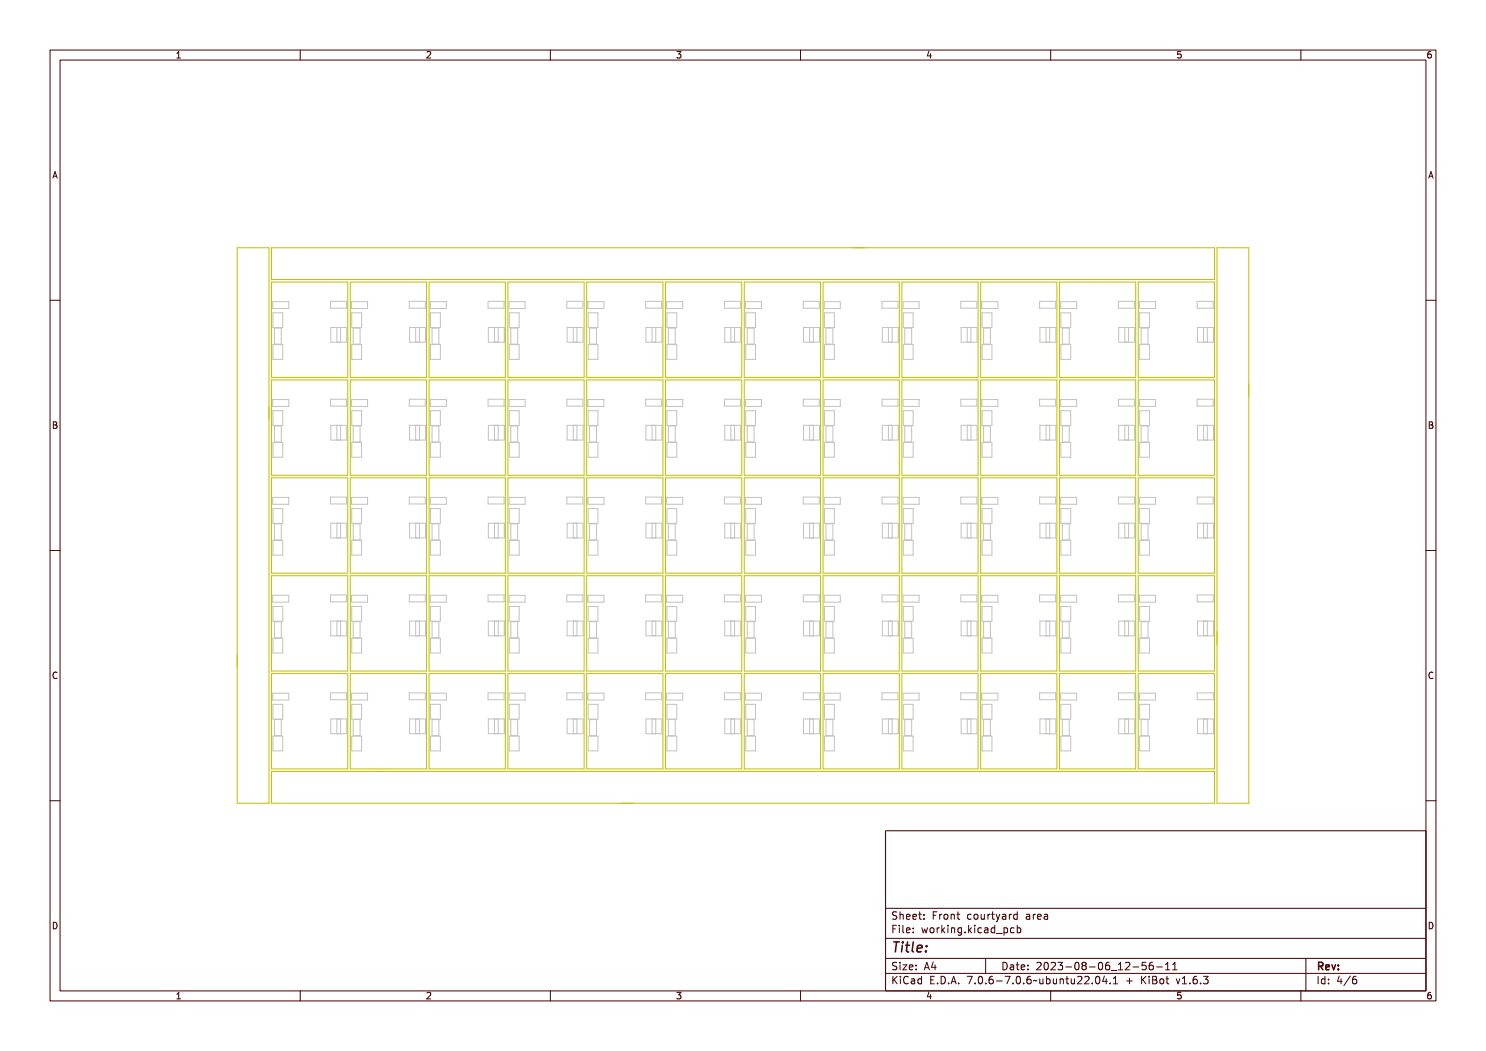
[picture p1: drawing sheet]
<svg xmlns="http://www.w3.org/2000/svg" width="297mm" height="210mm" viewBox="0 0 297 210" stroke-linecap="round" stroke-linejoin="round" font-family="sans-serif">
<defs><g id="words">
<text font-size="2.7" fill="#480000" x="178" y="190.3">Title:</text>
<g font-size="2" fill="#480000">
<text x="178" y="183.7">Sheet: Front courtyard area</text>
<text x="178" y="186.5">File: working.kicad_pcb</text>
<text x="178" y="193.9">Size: A4</text>
<text x="178" y="196.6">KiCad E.D.A. 7.0.6-7.0.6~ubuntu22.04.1 + KiBot v1.6.3</text>
<text x="200" y="193.9">Date: 2023-08-06_12-56-11</text>
<text x="263" y="196.6">Id: 4/6</text>
<text x="263" y="193.9">Rev:</text>
</g>
<g font-size="1.7" fill="#480000">
<text x="35" y="11.7">1</text>
<text x="85" y="11.7">2</text>
<text x="135" y="11.7">3</text>
<text x="185" y="11.7">4</text>
<text x="235" y="11.7">5</text>
<text x="285" y="11.7">6</text>
<text x="10.5" y="35.7">A</text>
<text x="285.5" y="35.7">A</text>
<text x="10.5" y="85.6">B</text>
<text x="285.5" y="85.6">B</text>
<text x="10.5" y="135.7">C</text>
<text x="285.5" y="135.7">C</text>
<text x="10.5" y="185.6">D</text>
<text x="285.5" y="185.6">D</text>
<text x="35" y="199.7">1</text>
<text x="85" y="199.7">2</text>
<text x="135" y="199.7">3</text>
<text x="185" y="199.7">4</text>
<text x="235" y="199.7">5</text>
<text x="285" y="199.7">6</text>
</g>
</g></defs>
<g fill="none" stroke="#c2c2c2" stroke-width=".2">
<path d="M54.5 60.3h3.2v1.3h-3.2zM54.5 79.8h3.2v1.4h-3.2zM54.6 62.5h1.9v3h-1.9zM54.6 68.9h1.9v2.9h-1.9zM54.9 65.6h1.3v3.2h-1.3zM66.1 60.2h3.2v1.4h-3.2zM66.1 79.8h3.2v1.3h-3.2zM66.1 65.4h3.2v3h-3.2zM67.3 65.4v3M68.1 65.4v3M70.3 60.3h3.2v1.3h-3.2zM70.3 79.8h3.2v1.4h-3.2z"/>
<path d="M70.3 62.5h2v3h-2zM70.3 68.9h2v2.9h-2zM70.6 65.6h1.4v3.2h-1.4zM81.8 60.2h3.2v1.4h-3.2zM81.8 79.8h3.2v1.3h-3.2zM81.9 65.4h3.1v3h-3.1zM83.1 65.4v3M83.8 65.4v3M86 60.3h3.2v1.3h-3.2zM86 79.8h3.2v1.4h-3.2zM86.1 62.5h1.9v3h-1.9zM86.1 68.9h1.9v2.9h-1.9z"/>
<path d="M86.3 65.6h1.4v3.2h-1.4zM97.5 60.2h3.2v1.4h-3.2zM97.5 79.8h3.2v1.3h-3.2zM97.6 65.4h3.2v3h-3.2zM98.8 65.4v3M99.6 65.4v3M101.8 60.3h3.2v1.3h-3.2zM101.8 79.8h3.2v1.4h-3.2zM101.8 62.5h2v3h-2zM101.8 68.9h2v2.9h-2zM102.1 65.6h1.4v3.2h-1.4zM113.3 60.2h3.2v1.4h-3.2z"/>
<path d="M113.3 79.8h3.2v1.3h-3.2zM113.4 65.4h3.1v3h-3.1zM114.6 65.4v3M115.3 65.4v3M117.5 60.3h3.2v1.3h-3.2zM117.5 79.8h3.2v1.4h-3.2zM117.5 62.5h2v3h-2zM117.5 68.9h2v2.9h-2zM117.8 65.6h1.4v3.2h-1.4zM129 60.2h3.2v1.4h-3.2zM129 79.8h3.2v1.3h-3.2zM129.1 65.4h3.2v3h-3.2z"/>
<path d="M130.3 65.4v3M131.1 65.4v3M133.3 60.3h3.2v1.3h-3.2zM133.3 79.8h3.2v1.4h-3.2zM133.3 62.5h2v3h-2zM133.3 68.9h2v2.9h-2zM133.6 65.6h1.4v3.2h-1.4zM144.8 60.2h3.2v1.4h-3.2zM144.8 79.8h3.2v1.3h-3.2zM144.9 65.4h3.1v3h-3.1zM146.1 65.4v3M146.8 65.4v3"/>
<path d="M149 60.3h3.2v1.3h-3.2zM149 79.8h3.2v1.4h-3.2zM149 62.5h2v3h-2zM149 68.9h2v2.9h-2zM149.3 65.6h1.4v3.2h-1.4zM160.5 60.2h3.2v1.4h-3.2zM160.5 79.8h3.2v1.3h-3.2zM160.6 65.4h3.2v3h-3.2zM161.8 65.4v3M162.6 65.4v3M164.7 60.3h3.2v1.3h-3.2zM164.7 79.8h3.2v1.4h-3.2z"/>
<path d="M164.8 62.5h2v3h-2zM164.8 68.9h2v2.9h-2zM165.1 65.6h1.4v3.2h-1.4zM176.3 60.2h3.2v1.4h-3.2zM176.3 79.8h3.2v1.3h-3.2zM176.3 65.4h3.2v3h-3.2zM177.6 65.4v3M178.3 65.4v3M180.5 60.3h3.2v1.3h-3.2zM180.5 79.8h3.2v1.4h-3.2zM180.5 62.5h2v3h-2zM180.5 68.9h2v2.9h-2z"/>
<path d="M180.8 65.6h1.4v3.2h-1.4zM192 60.2h3.2v1.4h-3.2zM192 79.8h3.2v1.3h-3.2zM192.1 65.4h3.2v3h-3.2zM193.3 65.4v3M194.1 65.4v3M196.2 60.3h3.2v1.3h-3.2zM196.2 79.8h3.2v1.4h-3.2zM196.3 62.5h2v3h-2zM196.3 68.9h2v2.9h-2zM196.6 65.6h1.4v3.2h-1.4zM207.8 60.2h3.2v1.4h-3.2z"/>
<path d="M207.8 79.8h3.2v1.3h-3.2zM207.8 65.4h3.2v3h-3.2zM209.1 65.4v3M209.8 65.4v3M212 60.3h3.2v1.3h-3.2zM212 79.8h3.2v1.4h-3.2zM212 62.5h2v3h-2zM212 68.9h2v2.9h-2zM212.3 65.6h1.4v3.2h-1.4zM223.5 60.2h3.2v1.4h-3.2zM223.5 79.8h3.2v1.3h-3.2zM223.6 65.4h3.2v3h-3.2z"/>
<path d="M224.8 65.4v3M225.6 65.4v3M227.7 60.3h3.2v1.3h-3.2zM227.7 79.8h3.2v1.4h-3.2zM227.8 62.5h1.9v3h-1.9zM227.8 68.9h1.9v2.9h-1.9zM228.1 65.6h1.4v3.2h-1.4zM239.3 60.2h3.2v1.4h-3.2zM239.3 79.8h3.2v1.3h-3.2zM239.3 65.4h3.2v3h-3.2zM240.6 65.4v3M241.3 65.4v3"/>
<path d="M54.5 99.4h3.2v1.4h-3.2zM54.6 82.1h1.9v2.9h-1.9zM54.6 88.4h1.9v3h-1.9zM54.9 85.1h1.3v3.2h-1.3zM66.1 99.3h3.2v1.4h-3.2zM66.1 85h3.2v2.9h-3.2zM67.3 85v2.9M68.1 85v2.9M70.3 99.4h3.2v1.4h-3.2zM70.3 82.1h2v2.9h-2zM70.3 88.4h2v3h-2zM70.6 85.1h1.4v3.2h-1.4z"/>
<path d="M81.8 99.3h3.2v1.4h-3.2zM81.9 85h3.1v2.9h-3.1zM83.1 85v2.9M83.8 85v2.9M86 99.4h3.2v1.4h-3.2zM86.1 82.1h1.9v2.9h-1.9zM86.1 88.4h1.9v3h-1.9zM86.3 85.1h1.4v3.2h-1.4zM97.5 99.3h3.2v1.4h-3.2zM97.6 85h3.2v2.9h-3.2zM98.8 85v2.9M99.6 85v2.9"/>
<path d="M101.8 99.4h3.2v1.4h-3.2zM101.8 82.1h2v2.9h-2zM101.8 88.4h2v3h-2zM102.1 85.1h1.4v3.2h-1.4zM113.3 99.3h3.2v1.4h-3.2zM113.4 85h3.1v2.9h-3.1zM114.6 85v2.9M115.3 85v2.9M117.5 99.4h3.2v1.4h-3.2zM117.5 82.1h2v2.9h-2zM117.5 88.4h2v3h-2zM117.8 85.1h1.4v3.2h-1.4z"/>
<path d="M129 99.3h3.2v1.4h-3.2zM129.1 85h3.2v2.9h-3.2zM130.3 85v2.9M131.1 85v2.9M133.3 99.4h3.2v1.4h-3.2zM133.3 82.1h2v2.9h-2zM133.3 88.4h2v3h-2zM133.6 85.1h1.4v3.2h-1.4zM144.8 99.3h3.2v1.4h-3.2zM144.9 85h3.1v2.9h-3.1zM146.1 85v2.9M146.8 85v2.9"/>
<path d="M149 99.4h3.2v1.4h-3.2zM149 82.1h2v2.9h-2zM149 88.4h2v3h-2zM149.3 85.1h1.4v3.2h-1.4zM160.5 99.3h3.2v1.4h-3.2zM160.6 85h3.2v2.9h-3.2zM161.8 85v2.9M162.6 85v2.9M164.7 99.4h3.2v1.4h-3.2zM164.8 82.1h2v2.9h-2zM164.8 88.4h2v3h-2zM165.1 85.1h1.4v3.2h-1.4z"/>
<path d="M176.3 99.3h3.2v1.4h-3.2zM176.3 85h3.2v2.9h-3.2zM177.6 85v2.9M178.3 85v2.9M180.5 99.4h3.2v1.4h-3.2zM180.5 82.1h2v2.9h-2zM180.5 88.4h2v3h-2zM180.8 85.1h1.4v3.2h-1.4zM192 99.3h3.2v1.4h-3.2zM192.1 85h3.2v2.9h-3.2zM193.3 85v2.9M194.1 85v2.9"/>
<path d="M196.2 99.4h3.2v1.4h-3.2zM196.3 82.1h2v2.9h-2zM196.3 88.4h2v3h-2zM196.6 85.1h1.4v3.2h-1.4zM207.8 99.3h3.2v1.4h-3.2zM207.8 85h3.2v2.9h-3.2zM209.1 85v2.9M209.8 85v2.9M212 99.4h3.2v1.4h-3.2zM212 82.1h2v2.9h-2zM212 88.4h2v3h-2zM212.3 85.1h1.4v3.2h-1.4z"/>
<path d="M223.5 99.3h3.2v1.4h-3.2zM223.6 85h3.2v2.9h-3.2zM224.8 85v2.9M225.6 85v2.9M227.7 99.4h3.2v1.4h-3.2zM227.8 82.1h1.9v2.9h-1.9zM227.8 88.4h1.9v3h-1.9zM228.1 85.1h1.4v3.2h-1.4zM239.3 99.3h3.2v1.4h-3.2zM239.3 85h3.2v2.9h-3.2zM240.6 85v2.9M241.3 85v2.9"/>
<path d="M54.5 119h3.2v1.3h-3.2zM54.6 101.6h1.9v3h-1.9zM54.6 108h1.9v2.9h-1.9zM54.9 104.7h1.3v3.2h-1.3zM66.1 118.9h3.2v1.4h-3.2zM66.1 104.5h3.2v3h-3.2zM67.3 104.5v3M68.1 104.5v3M70.3 119h3.2v1.3h-3.2zM70.3 101.6h2v3h-2zM70.3 108h2v2.9h-2zM70.6 104.7h1.4v3.2h-1.4z"/>
<path d="M81.8 118.9h3.2v1.4h-3.2zM81.9 104.5h3.1v3h-3.1zM83.1 104.5v3M83.8 104.5v3M86 119h3.2v1.3h-3.2zM86.1 101.6h1.9v3h-1.9zM86.1 108h1.9v2.9h-1.9zM86.3 104.7h1.4v3.2h-1.4zM97.5 118.9h3.2v1.4h-3.2zM97.6 104.5h3.2v3h-3.2zM98.8 104.5v3M99.6 104.5v3"/>
<path d="M101.8 119h3.2v1.3h-3.2zM101.8 101.6h2v3h-2zM101.8 108h2v2.9h-2zM102.1 104.7h1.4v3.2h-1.4zM113.3 118.9h3.2v1.4h-3.2zM113.4 104.5h3.1v3h-3.1zM114.6 104.5v3M115.3 104.5v3M117.5 119h3.2v1.3h-3.2zM117.5 101.6h2v3h-2zM117.5 108h2v2.9h-2zM117.8 104.7h1.4v3.2h-1.4z"/>
<path d="M129 118.9h3.2v1.4h-3.2zM129.1 104.5h3.2v3h-3.2zM130.3 104.5v3M131.1 104.5v3M133.3 119h3.2v1.3h-3.2zM133.3 101.6h2v3h-2zM133.3 108h2v2.9h-2zM133.6 104.7h1.4v3.2h-1.4zM144.8 118.9h3.2v1.4h-3.2zM144.9 104.5h3.1v3h-3.1zM146.1 104.5v3M146.8 104.5v3"/>
<path d="M149 119h3.2v1.3h-3.2zM149 101.6h2v3h-2zM149 108h2v2.9h-2zM149.3 104.7h1.4v3.2h-1.4zM160.5 118.9h3.2v1.4h-3.2zM160.6 104.5h3.2v3h-3.2zM161.8 104.5v3M162.6 104.5v3M164.7 119h3.2v1.3h-3.2zM164.8 101.6h2v3h-2zM164.8 108h2v2.9h-2zM165.1 104.7h1.4v3.2h-1.4z"/>
<path d="M176.3 118.9h3.2v1.4h-3.2zM176.3 104.5h3.2v3h-3.2zM177.6 104.5v3M178.3 104.5v3M180.5 119h3.2v1.3h-3.2zM180.5 101.6h2v3h-2zM180.5 108h2v2.9h-2zM180.8 104.7h1.4v3.2h-1.4zM192 118.9h3.2v1.4h-3.2zM192.1 104.5h3.2v3h-3.2zM193.3 104.5v3M194.1 104.5v3"/>
<path d="M196.2 119h3.2v1.3h-3.2zM196.3 101.6h2v3h-2zM196.3 108h2v2.9h-2zM196.6 104.7h1.4v3.2h-1.4zM207.8 118.9h3.2v1.4h-3.2zM207.8 104.5h3.2v3h-3.2zM209.1 104.5v3M209.8 104.5v3M212 119h3.2v1.3h-3.2zM212 101.6h2v3h-2zM212 108h2v2.9h-2zM212.3 104.7h1.4v3.2h-1.4z"/>
<path d="M223.5 118.9h3.2v1.4h-3.2zM223.6 104.5h3.2v3h-3.2zM224.8 104.5v3M225.6 104.5v3M227.7 119h3.2v1.3h-3.2zM227.8 101.6h1.9v3h-1.9zM227.8 108h1.9v2.9h-1.9zM228.1 104.7h1.4v3.2h-1.4zM239.3 118.9h3.2v1.4h-3.2zM239.3 104.5h3.2v3h-3.2zM240.6 104.5v3M241.3 104.5v3"/>
<path d="M54.5 138.5h3.2v1.4h-3.2zM54.6 121.2h1.9v2.9h-1.9zM54.6 127.5h1.9v3h-1.9zM54.9 124.2h1.3v3.2h-1.3zM66.1 138.4h3.2v1.4h-3.2zM66.1 124.1h3.2v3h-3.2zM67.3 124.1v3M68.1 124.1v3M70.3 138.5h3.2v1.4h-3.2zM70.3 121.2h2v2.9h-2zM70.3 127.5h2v3h-2zM70.6 124.2h1.4v3.2h-1.4z"/>
<path d="M81.8 138.4h3.2v1.4h-3.2zM81.9 124.1h3.1v3h-3.1zM83.1 124.1v3M83.8 124.1v3M86 138.5h3.2v1.4h-3.2zM86.1 121.2h1.9v2.9h-1.9zM86.1 127.5h1.9v3h-1.9zM86.3 124.2h1.4v3.2h-1.4zM97.5 138.4h3.2v1.4h-3.2zM97.6 124.1h3.2v3h-3.2zM98.8 124.1v3M99.6 124.1v3"/>
<path d="M101.8 138.5h3.2v1.4h-3.2zM101.8 121.2h2v2.9h-2zM101.8 127.5h2v3h-2zM102.1 124.2h1.4v3.2h-1.4zM113.3 138.4h3.2v1.4h-3.2zM113.4 124.1h3.1v3h-3.1zM114.6 124.1v3M115.3 124.1v3M117.5 138.5h3.2v1.4h-3.2zM117.5 121.2h2v2.9h-2zM117.5 127.5h2v3h-2zM117.8 124.2h1.4v3.2h-1.4z"/>
<path d="M129 138.4h3.2v1.4h-3.2zM129.1 124.1h3.2v3h-3.2zM130.3 124.1v3M131.1 124.1v3M133.3 138.5h3.2v1.4h-3.2zM133.3 121.2h2v2.9h-2zM133.3 127.5h2v3h-2zM133.6 124.2h1.4v3.2h-1.4zM144.8 138.4h3.2v1.4h-3.2zM144.9 124.1h3.1v3h-3.1zM146.1 124.1v3M146.8 124.1v3"/>
<path d="M149 138.5h3.2v1.4h-3.2zM149 121.2h2v2.9h-2zM149 127.5h2v3h-2zM149.3 124.2h1.4v3.2h-1.4zM160.5 138.4h3.2v1.4h-3.2zM160.6 124.1h3.2v3h-3.2zM161.8 124.1v3M162.6 124.1v3M164.7 138.5h3.2v1.4h-3.2zM164.8 121.2h2v2.9h-2zM164.8 127.5h2v3h-2zM165.1 124.2h1.4v3.2h-1.4z"/>
<path d="M176.3 138.4h3.2v1.4h-3.2zM176.3 124.1h3.2v3h-3.2zM177.6 124.1v3M178.3 124.1v3M180.5 138.5h3.2v1.4h-3.2zM180.5 121.2h2v2.9h-2zM180.5 127.5h2v3h-2zM180.8 124.2h1.4v3.2h-1.4zM192 138.4h3.2v1.4h-3.2zM192.1 124.1h3.2v3h-3.2zM193.3 124.1v3M194.1 124.1v3"/>
<path d="M196.2 138.5h3.2v1.4h-3.2zM196.3 121.2h2v2.9h-2zM196.3 127.5h2v3h-2zM196.6 124.2h1.4v3.2h-1.4zM207.8 138.4h3.2v1.4h-3.2zM207.8 124.1h3.2v3h-3.2zM209.1 124.1v3M209.8 124.1v3M212 138.5h3.2v1.4h-3.2zM212 121.2h2v2.9h-2zM212 127.5h2v3h-2zM212.3 124.2h1.4v3.2h-1.4z"/>
<path d="M223.5 138.4h3.2v1.4h-3.2zM223.6 124.1h3.2v3h-3.2zM224.8 124.1v3M225.6 124.1v3M227.7 138.5h3.2v1.4h-3.2zM227.8 121.2h1.9v2.9h-1.9zM227.8 127.5h1.9v3h-1.9zM228.1 124.2h1.4v3.2h-1.4zM239.3 138.4h3.2v1.4h-3.2zM239.3 124.1h3.2v3h-3.2zM240.6 124.1v3M241.3 124.1v3"/>
<path d="M54.6 147.1h1.9v2.9h-1.9zM54.6 140.7h1.9v3h-1.9zM54.9 143.8h1.3v3.2h-1.3zM66.1 143.7h3.2v2.9h-3.2zM67.3 143.7v2.9M68.1 143.7v2.9M70.3 147.1h2v2.9h-2zM70.3 140.7h2v3h-2zM70.6 143.8h1.4v3.2h-1.4zM81.9 143.7h3.1v2.9h-3.1zM83.1 143.7v2.9M83.8 143.7v2.9"/>
<path d="M86.1 147.1h1.9v2.9h-1.9zM86.1 140.7h1.9v3h-1.9zM86.3 143.8h1.4v3.2h-1.4zM97.6 143.7h3.2v2.9h-3.2zM98.8 143.7v2.9M99.6 143.7v2.9M101.8 147.1h2v2.9h-2zM101.8 140.7h2v3h-2zM102.1 143.8h1.4v3.2h-1.4zM113.4 143.7h3.1v2.9h-3.1zM114.6 143.7v2.9M115.3 143.7v2.9"/>
<path d="M117.5 147.1h2v2.9h-2zM117.5 140.7h2v3h-2zM117.8 143.8h1.4v3.2h-1.4zM129.1 143.7h3.2v2.9h-3.2zM130.3 143.7v2.9M131.1 143.7v2.9M133.3 140.7h2v3h-2zM133.3 147.1h2v2.9h-2zM133.6 143.8h1.4v3.2h-1.4zM144.9 143.7h3.1v2.9h-3.1zM146.1 143.7v2.9M146.8 143.7v2.9"/>
<path d="M149 147.1h2v2.9h-2zM149 140.7h2v3h-2zM149.3 143.8h1.4v3.2h-1.4zM160.6 143.7h3.2v2.9h-3.2zM161.8 143.7v2.9M162.6 143.7v2.9M164.8 140.7h2v3h-2zM164.8 147.1h2v2.9h-2zM165.1 143.8h1.4v3.2h-1.4zM176.3 143.7h3.2v2.9h-3.2zM177.6 143.7v2.9M178.3 143.7v2.9"/>
<path d="M180.5 147.1h2v2.9h-2zM180.5 140.7h2v3h-2zM180.8 143.8h1.4v3.2h-1.4zM192.1 143.7h3.2v2.9h-3.2zM193.3 143.7v2.9M194.1 143.7v2.9M196.3 140.7h2v3h-2zM196.3 147.1h2v2.9h-2zM196.6 143.8h1.4v3.2h-1.4zM207.8 143.7h3.2v2.9h-3.2zM209.1 143.7v2.9M209.8 143.7v2.9"/>
<path d="M212 147.1h2v2.9h-2zM212 140.7h2v3h-2zM212.3 143.8h1.4v3.2h-1.4zM223.6 143.7h3.2v2.9h-3.2zM224.8 143.7v2.9M225.6 143.7v2.9M227.8 140.7h1.9v3h-1.9zM227.8 147.1h1.9v2.9h-1.9zM228.1 143.8h1.4v3.2h-1.4zM239.3 143.7h3.2v2.9h-3.2zM240.6 143.7v2.9M241.3 143.7v2.9"/>
</g>
<g fill="none" stroke="#c2c200" stroke-width=".2">
<path d="M47.4 49.5h6.4v111h-6.4zM54.3 49.5h188.4v6.4h-188.4zM54.3 56.4h15.2v19h-15.2zM70 56.4h15.3v19h-15.3zM85.8 56.4h15.2v19h-15.2zM101.5 56.4h15.3v19h-15.3zM117.3 56.4h15.2v19h-15.2zM133 56.4h15.2v19h-15.2zM148.8 56.4h15.2v19h-15.2zM164.5 56.4h15.2v19h-15.2zM180.3 56.4h15.2v19h-15.2zM196 56.4h15.2v19h-15.2z"/>
<path d="M211.7 56.4h15.3v19h-15.3zM227.5 56.4h15.2v19h-15.2zM243.2 49.5h6.4v111h-6.4zM54.3 75.9h15.2v19.1h-15.2zM70 75.9h15.3v19.1h-15.3zM85.8 75.9h15.2v19.1h-15.2zM101.5 75.9h15.3v19.1h-15.3zM117.3 75.9h15.2v19.1h-15.2zM133 75.9h15.2v19.1h-15.2zM148.8 75.9h15.2v19.1h-15.2zM164.5 75.9h15.2v19.1h-15.2zM180.3 75.9h15.2v19.1h-15.2z"/>
<path d="M196 75.9h15.2v19.1h-15.2zM211.7 75.9h15.3v19.1h-15.3zM227.5 75.9h15.2v19.1h-15.2zM54.3 95.5h15.2v19h-15.2zM70 95.5h15.3v19h-15.3zM85.8 95.5h15.2v19h-15.2zM101.5 95.5h15.3v19h-15.3zM117.3 95.5h15.2v19h-15.2zM133 95.5h15.2v19h-15.2zM148.8 95.5h15.2v19h-15.2zM164.5 95.5h15.2v19h-15.2zM180.3 95.5h15.2v19h-15.2z"/>
<path d="M196 95.5h15.2v19h-15.2zM211.7 95.5h15.3v19h-15.3zM227.5 95.5h15.2v19h-15.2zM54.3 115h15.2v19.1h-15.2zM70 115h15.3v19.1h-15.3zM85.8 115h15.2v19.1h-15.2zM101.5 115h15.3v19.1h-15.3zM117.3 115h15.2v19.1h-15.2zM133 115h15.2v19.1h-15.2zM148.8 115h15.2v19.1h-15.2zM164.5 115h15.2v19.1h-15.2zM180.3 115h15.2v19.1h-15.2z"/>
<path d="M196 115h15.2v19.1h-15.2zM211.7 115h15.3v19.1h-15.3zM227.5 115h15.2v19.1h-15.2zM54.3 134.6h15.2v19h-15.2zM70 134.6h15.3v19h-15.3zM85.8 134.6h15.2v19h-15.2zM101.5 134.6h15.3v19h-15.3zM117.3 134.6h15.2v19h-15.2zM133 134.6h15.2v19h-15.2zM148.8 134.6h15.2v19h-15.2zM164.5 134.6h15.2v19h-15.2zM180.3 134.6h15.2v19h-15.2z"/>
<path d="M196 134.6h15.2v19h-15.2zM211.7 134.6h15.3v19h-15.3zM227.5 134.6h15.2v19h-15.2zM54.3 154.2h188.4v6.3h-188.4z"/>
</g>
<g fill="none" stroke="#480000" stroke-width=".2">
<path d="M10 10h277v190h-277zM12 12h273v186h-273zM60 10v2M110 10v2M160 10v2M210 10v2M260 10v2M10 60h2M285 60h2M10 110h2M285 110h2M10 160h2"/>
<path d="M285 160h2M177 166h108v32h-108zM60 198v2M110 198v2M160 198v2M177 181.5h108M177 187.5h108M177 191.5h108M177 194.5h108M178.1 195.2h.2v.6l.6-.6h.3l-.6 .6 .6 .8h-.2l-.5-.7-.2 .2v.5h-.2zM178.2 185h.9v.2h-.7v.4h.6v.2h-.6v.7h-.2zM178.3 182.4l.5-.1h.2v.2a.31 .31 0 0 0-.5-.1 .31 .31 0 0 0 0 .5 .5 .5 0 0 1 .6 .6 .5 .5 0 0 1-.8 .2l-.1-.2a.34 .34 0 0 0 .4 .1 .34 .34 0 0 0 .1-.5 .47 .47 0 0 1-.5-.2 .47 .47 0 0 1 .1-.5z"/>
<path d="M178.3 192.5l.5-.1h.2v.2a.31 .31 0 0 0-.5-.1 .31 .31 0 0 0 0 .5 .5 .5 0 0 1 .6 .6 .5 .5 0 0 1-.8 .2l-.1-.2a.34 .34 0 0 0 .4 .1 .34 .34 0 0 0 .1-.5 .47 .47 0 0 1-.5-.2 .47 .47 0 0 1 .1-.5zM179.4 182.2h.2v.6a.35 .35 0 0 1 .4-.1 .35 .35 0 0 1 .2 .4v.6h-.2v-.8h-.4v.8h-.2zM179.5 185.4h.4v.9h.4v.2h-.9v-.2h.3v-.8h-.2zM179.5 192.8h.4v.9h.4v.1h-.9v-.1h.3v-.8h-.2zM179.5 195.6h.4v.9h.4v.1h-.9v-.1h.3v-.8h-.2zM179.7 184.9h.2v.3h-.2zM179.7 192.3h.2v.3h-.2zM179.7 195.1h.2v.3h-.2zM180.6 184.9h.4v1.3l.4 .1v.2l-.5-.2v-1.2h-.3zM180.6 192.8h.8l-.6 .9h.6v.1h-.8l.6-.9h-.6zM180.7 182.8l.1-.1a.49 .49 0 0 1 .5 0 .49 .49 0 0 1 .2 .5h-.8a.42 .42 0 0 0 .3 .4 .42 .42 0 0 0 .4-.1 .47 .47 0 0 1-.4 .3 .47 .47 0 0 1-.4-.3zM180.7 195.4a.4 .4 0 0 1 .4-.3 .4 .4 0 0 1 .4 .3 .56 .56 0 0 0-.8 .4 .56 .56 0 0 0 .5 .7l.3-.1a.43 .43 0 0 1-.5 .3 .43 .43 0 0 1-.4-.4v-.6z"/>
<path d="M180.8 182.9l.4-.1 .1 .3h-.6zM181.8 195.6l.3-.1a.43 .43 0 0 1 .5 .5v.6h-.1v-.1a.38 .38 0 0 1-.5 .2 .38 .38 0 0 1-.2-.5 .38 .38 0 0 1 .4-.2h.3a.35 .35 0 0 0-.3-.4 .35 .35 0 0 0-.4 .2zM181.9 182.8l.1-.1a.49 .49 0 0 1 .5 0 .49 .49 0 0 1 .2 .5h-.8a.42 .42 0 0 0 .3 .4 .42 .42 0 0 0 .5-.1 .47 .47 0 0 1-.5 .3 .47 .47 0 0 1-.4-.3zM181.9 185.5l.1-.1a.49 .49 0 0 1 .5 0 .49 .49 0 0 1 .2 .5h-.8a.42 .42 0 0 0 .3 .4 .42 .42 0 0 0 .5-.1 .47 .47 0 0 1-.5 .3 .47 .47 0 0 1-.4-.3zM181.9 192.9l.1-.1a.49 .49 0 0 1 .5 0 .49 .49 0 0 1 .2 .5h-.8a.42 .42 0 0 0 .3 .4 .42 .42 0 0 0 .5-.1 .47 .47 0 0 1-.5 .3 .47 .47 0 0 1-.4-.3zM182 196.2l.5-.1a.31 .31 0 0 1-.2 .4 .31 .31 0 0 1-.4-.1zM182 182.9l.4-.1 .1 .3h-.6zM182 185.6l.4-.1 .1 .3h-.6zM182 193l.4-.1 .1 .3h-.6zM183 195.7l.4-.2 .2 .2v-.6h.2v1.5h-.2v-.1a.42 .42 0 0 1-.5 .1 .42 .42 0 0 1-.2-.5zM183.2 195.8l.1-.1a.4 .4 0 0 1 .3 .4 .4 .4 0 0 1-.3 .4l-.2-.2zM183.2 182.3h.2v.4h.4v.1h-.4v.7l.4 .1v.1h-.4l-.1-.1-.1-.8h-.3v-.1h.3z"/>
<path d="M183.3 185.4h.2v.3h-.2zM183.3 186.2h.2v.3h-.2zM183.3 192.8h.2v.3h-.2zM183.3 193.6h.2v.2h-.2zM184.5 182.7h.2v.3h-.2zM184.5 183.5h.2v.2h-.2zM185.2 185.4h.2l.2 .8 .1-.5h.2l.2 .5 .1-.8h.2l-.2 1.1h-.2l-.2-.7-.2 .7h-.1zM185.4 195.2h.9v.2h-.7v.4h.6v.2h-.6v.5h.7v.1h-.9zM185.7 192.4h.2l.5 1.4h-.2l-.1-.3h-.5l-.1 .3h-.2zM185.8 192.6l.2 .7h-.4zM186.6 182.3h.9v.2h-.7v.4h.6v.2h-.6v.6h-.2zM186.8 185.6l.1-.1a.39 .39 0 0 1 .4 .4 .39 .39 0 0 1-.4 .4l-.1-.2z"/>
<path d="M186.9 196.4h.2v.2h-.2zM187.1 192.4h.2v.9h.2v.2h-.2v.3h-.2v-.3h-.6zM187.1 192.6v.7h-.4zM187.8 195.2a.76 .76 0 0 1 .9 .7 .76 .76 0 0 1-.9 .7zM188 195.4a.57 .57 0 0 1 .5 .5 .57 .57 0 0 1-.5 .6zM188 182.7h.2v.2v-.1a.29 .29 0 0 1 .3-.2 .29 .29 0 0 1 .3 .3 .37 .37 0 0 0-.5-.1 .37 .37 0 0 0-.1 .4v.5h-.2zM188 185.4h.2v.2v-.1a.29 .29 0 0 1 .3-.2 .29 .29 0 0 1 .3 .3 .37 .37 0 0 0-.5-.1 .37 .37 0 0 0-.1 .4v.6h-.2zM189.1 184.9h.1v.9l.5-.4h.2l-.4 .4 .5 .7h-.2l-.4-.6-.2 .1v.5h-.1zM189.2 182.9l.1-.1a.39 .39 0 0 1 .4 .4 .39 .39 0 0 1-.4 .4l-.1-.2zM189.3 196.4h.3v.2h-.3zM190.2 182.7h.2v.1a.35 .35 0 0 1 .4-.1 .35 .35 0 0 1 .3 .4v.6h-.2l-.1-.8h-.3l-.1 .8h-.2zM190.3 185.4h.4v.9h.4v.2h-.9v-.2h.4v-.8h-.3z"/>
<path d="M190.5 195.2h.3l.4 1.4h-.2l-.1-.3h-.5l-.1 .3h-.2zM190.6 184.9h.1v.3h-.1zM190.6 195.4l.2 .7h-.4zM191.4 185.4h.2v.1a.35 .35 0 0 1 .4-.1 .35 .35 0 0 1 .3 .4v.7h-.2l-.1-.9h-.3l-.1 .9h-.2zM191.7 182.3h.1v.4h.4v.1h-.4v.7l.4 .1v.1h-.4l-.1-.1v-.8h-.3v-.1h.3zM191.7 196.4h.3v.2h-.3zM192.7 185.5l.3-.2 .3 .2v-.1h.2v1a.53 .53 0 0 1-.8 .4v-.2a.36 .36 0 0 0 .4 .1 .36 .36 0 0 0 .2-.4l-.1 .1a.53 .53 0 0 1-.7-.3 .53 .53 0 0 1 .2-.6zM192.8 185.6l.1-.1a.39 .39 0 0 1 .4 .4 .39 .39 0 0 1-.4 .4l-.1-.2zM193.8 195.2h.9l-.5 1.4h-.2l.5-1.2h-.7zM194 182.8a.39 .39 0 0 1 .4-.2 .39 .39 0 0 1 .3 .3 .4 .4 0 0 0-.6 0 .4 .4 0 0 0 0 .6 .4 .4 0 0 0 .6 0 .45 .45 0 0 1-.6 .3 .45 .45 0 0 1-.3-.6zM194.1 186.2h.3v.3h-.3zM195.1 184.9h.2v.9l.4-.4h.3l-.5 .4 .5 .7h-.2l-.4-.6-.1 .1v.5h-.2z"/>
<path d="M195.2 182.9l.1-.1a.39 .39 0 0 1 .4 .4 .39 .39 0 0 1-.4 .4l-.1-.2zM195.3 196.4h.3v.2h-.3zM196.2 182.7h.2v.8l.2 .1 .3-.2v-.7h.2v1h-.2v-.1a.35 .35 0 0 1-.4 .2 .35 .35 0 0 1-.3-.5zM196.3 185.4h.5v.9h.3v.2h-.9v-.2h.4v-.8h-.3zM196.3 195.4a.57 .57 0 0 1 .7 0 .57 .57 0 0 1 .1 .8 .5 .5 0 0 1-.6 .5 .5 .5 0 0 1-.3-.8zM196.5 195.4a.61 .61 0 0 1 .4 1l-.1 .1a.61 .61 0 0 1-.4-1zM196.6 184.9h.2v.3h-.2zM197 191.5v3M197.6 185.5a.39 .39 0 0 1 .4-.2 .39 .39 0 0 1 .3 .3 .4 .4 0 0 0-.6 0 .4 .4 0 0 0 0 .6 .4 .4 0 0 0 .6 0 .45 .45 0 0 1-.6 .3 .45 .45 0 0 1-.3-.6zM197.6 182.7h.2v.2v-.1a.29 .29 0 0 1 .4-.2 .29 .29 0 0 1 .2 .3 .37 .37 0 0 0-.4-.1 .37 .37 0 0 0-.2 .4v.5h-.2zM197.7 196.4h.3v.2h-.3zM198.7 185.4l.2-.1a.43 .43 0 0 1 .6 .5v.7h-.2v-.2a.38 .38 0 0 1-.5 .2 .38 .38 0 0 1-.2-.5 .38 .38 0 0 1 .5-.2h.2a.35 .35 0 0 0-.3-.4 .35 .35 0 0 0-.3 .2z"/>
<path d="M198.7 195.4a.38 .38 0 0 1 .4-.3 .38 .38 0 0 1 .3 .3 .43 .43 0 0 0-.5 0 .43 .43 0 0 0-.1 .5 .46 .46 0 0 1 .7 .1 .46 .46 0 0 1-.2 .6 .46 .46 0 0 1-.7-.2zM198.8 186l.5-.1a.31 .31 0 0 1-.1 .4 .31 .31 0 0 1-.4-.1zM198.9 182.3h.2v.4h.4v.1h-.4v.7l.4 .1v.1h-.4l-.2-.1v-.8h-.3v-.1h.3zM199.8 182.7h.1l.4 .8 .3-.8h.2l-.3 .7a.68 .68 0 0 1-.7 .8l.4-.5zM199.9 185.5l.3-.2 .3 .2v-.6h.2v1.6h-.2v-.2a.42 .42 0 0 1-.5 .1 .42 .42 0 0 1-.2-.5zM200 196h.5v.2h-.5zM200 185.6l.1-.1a.39 .39 0 0 1 .4 .4 .39 .39 0 0 1-.4 .4l-.1-.2zM200.1 192.4a.76 .76 0 0 1 1 .7 .76 .76 0 0 1-1 .7zM200.3 192.6a.57 .57 0 0 1 .6 .5 .57 .57 0 0 1-.6 .6zM200.9 186.8l1.2 .1zM201 195.2h.9l-.5 1.4h-.2l.5-1.2h-.7zM201.1 182.7l.2-.1a.43 .43 0 0 1 .6 .5v.6h-.2v-.1a.38 .38 0 0 1-.5 .2 .38 .38 0 0 1-.2-.5 .38 .38 0 0 1 .5-.2h.2a.35 .35 0 0 0-.2-.4 .35 .35 0 0 0-.4 .2z"/>
<path d="M201.2 183.3l.5-.1a.31 .31 0 0 1-.1 .4 .31 .31 0 0 1-.4-.1zM201.4 192.8l.3-.1a.43 .43 0 0 1 .5 .5v.6h-.1v-.1a.38 .38 0 0 1-.5 .2 .38 .38 0 0 1-.2-.5 .38 .38 0 0 1 .4-.2h.3a.35 .35 0 0 0-.3-.4 .35 .35 0 0 0-.4 .2zM201.6 193.4l.5-.1a.31 .31 0 0 1-.2 .4 .31 .31 0 0 1-.4-.1zM202.2 185.4h.2v.1a.53 .53 0 0 1 .8 .3 .53 .53 0 0 1-.6 .7l-.2-.2v.6h-.2zM202.4 182.7h.2v.2l.1-.1a.29 .29 0 0 1 .3-.2 .29 .29 0 0 1 .2 .3 .37 .37 0 0 0-.4-.1 .37 .37 0 0 0-.2 .4v.5h-.2zM202.5 185.6l.1-.1a.4 .4 0 0 1 .4 .4 .4 .4 0 0 1-.4 .4l-.2-.2zM202.5 196.4h.3v.2h-.3zM202.8 192.4h.2v.4h.4v.1h-.4v.7l.4 .1v.1h-.4l-.2-.1v-.8h-.3v-.1h.3zM203.5 182.8l.3-.2 .3 .2v-.6h.2v1.5h-.2v-.1a.42 .42 0 0 1-.5 .1 .42 .42 0 0 1-.2-.5zM203.5 195.4a.57 .57 0 0 1 .8 0 .57 .57 0 0 1 0 .8 .5 .5 0 0 1-.6 .5 .5 .5 0 0 1-.3-.8zM203.6 185.5a.39 .39 0 0 1 .4-.2 .39 .39 0 0 1 .3 .3 .4 .4 0 0 0-.5 0 .4 .4 0 0 0 0 .6 .4 .4 0 0 0 .5 0 .45 .45 0 0 1-.6 .3 .45 .45 0 0 1-.2-.6zM203.6 182.9l.1-.1a.4 .4 0 0 1 .4 .4 .4 .4 0 0 1-.4 .4l-.1-.2z"/>
<path d="M203.7 195.4a.61 .61 0 0 1 .4 1l-.1 .1a.61 .61 0 0 1-.3-1zM203.9 192.9l.1-.1a.49 .49 0 0 1 .5 0 .49 .49 0 0 1 .2 .5h-.8a.42 .42 0 0 0 .3 .4 .42 .42 0 0 0 .5-.1 .47 .47 0 0 1-.5 .3 .47 .47 0 0 1-.4-.3zM204 193l.4-.1 .1 .3h-.6zM204.7 184.9h.1v.6a.53 .53 0 0 1 .8 .3 .53 .53 0 0 1-.6 .7l-.2-.2v.2h-.1zM204.9 185.6l.1-.1a.39 .39 0 0 1 .4 .4 .39 .39 0 0 1-.4 .4l-.1-.2zM204.9 196.4h.3v.2h-.3zM205.3 192.8h.2v.3h-.2zM205.3 193.6h.2v.2h-.2zM205.9 182.7l.3-.1a.43 .43 0 0 1 .5 .5v.6h-.2v-.1a.38 .38 0 0 1-.5 .2 .38 .38 0 0 1-.2-.5 .38 .38 0 0 1 .5-.2h.2a.35 .35 0 0 0-.2-.4 .35 .35 0 0 0-.4 .2zM205.9 195.4a.38 .38 0 0 1 .4-.3 .38 .38 0 0 1 .3 .3 .43 .43 0 0 0-.5 0 .43 .43 0 0 0-.1 .5 .46 .46 0 0 1 .7 .1 .46 .46 0 0 1-.2 .6 .46 .46 0 0 1-.6-.2zM206.1 183.3l.4-.1a.31 .31 0 0 1-.1 .4 .31 .31 0 0 1-.4-.1zM207 196l1-.1a.49 .49 0 0 1-.8 .1l-.2 .2z"/>
<path d="M207.2 182.7h.2v.2l.1-.1a.29 .29 0 0 1 .3-.2 .29 .29 0 0 1 .2 .3 .37 .37 0 0 0-.4-.1 .37 .37 0 0 0-.2 .4v.5h-.2zM207.4 192.5a.53 .53 0 0 1 .8 .1 .53 .53 0 0 1-.3 .7l-.3 .4h.7v.1h-.9l.3-.5a.4 .4 0 0 0 .3-.4 .4 .4 0 0 0-.3-.4l-.3 .2zM208.3 195.6h.1l.1 .8 .2 .1 .2-.2v-.7h.2v1h-.2v-.1a.35 .35 0 0 1-.4 .2 .35 .35 0 0 1-.2-.5zM208.3 182.8l.2-.1a.49 .49 0 0 1 .5 0 .49 .49 0 0 1 .2 .5h-.8a.42 .42 0 0 0 .3 .4 .42 .42 0 0 0 .4-.1 .47 .47 0 0 1-.4 .3 .47 .47 0 0 1-.4-.3zM208.5 182.9l.3-.1 .2 .3h-.6zM208.7 192.6a.57 .57 0 0 1 .7 0 .57 .57 0 0 1 .1 .8 .5 .5 0 0 1-.6 .5 .5 .5 0 0 1-.3-.8zM208.9 192.6a.61 .61 0 0 1 .3 1l-.1 .1a.61 .61 0 0 1-.3-1zM209.5 195.1h.2v.6a.53 .53 0 0 1 .7 .3 .53 .53 0 0 1-.6 .7l-.1-.2v.1h-.2zM209.5 182.7l.3-.1a.43 .43 0 0 1 .5 .5v.6h-.2v-.1a.38 .38 0 0 1-.5 .2 .38 .38 0 0 1-.2-.5 .38 .38 0 0 1 .5-.2h.2a.35 .35 0 0 0-.2-.4 .35 .35 0 0 0-.4 .2zM209.7 183.3l.4-.1a.31 .31 0 0 1-.1 .4 .31 .31 0 0 1-.4-.1zM209.7 195.8l.1-.1a.4 .4 0 0 1 .4 .4 .4 .4 0 0 1-.4 .4l-.1-.2zM209.8 192.5a.53 .53 0 0 1 .8 .1 .53 .53 0 0 1-.3 .7l-.3 .4h.7v.1h-.9l.3-.5a.4 .4 0 0 0 .3-.4 .4 .4 0 0 0-.3-.4l-.3 .2z"/>
<path d="M210 198v2M210.7 195.6h.2v.8l.2 .1 .2-.2v-.7h.2v1h-.2v-.1a.35 .35 0 0 1-.4 .2 .35 .35 0 0 1-.2-.5zM211 192.4a.46 .46 0 0 1 .6 0 .46 .46 0 0 1 .1 .6l-.1 .1a.47 .47 0 0 1 .2 .7 .47 .47 0 0 1-.7 0l-.1-.2a.35 .35 0 0 0 .5 .1 .35 .35 0 0 0 0-.5h-.3v-.2a.29 .29 0 0 0 .4-.1 .29 .29 0 0 0-.1-.4 .29 .29 0 0 0-.4 .1h-.1zM211.9 195.6h.2v.1a.35 .35 0 0 1 .4-.1 .35 .35 0 0 1 .2 .4v.6h-.2v-.8h-.4v.8h-.2zM212.4 193.2h.5v.2h-.5zM213.3 195.2h.2v.4h.4v.1h-.4v.7l.4 .1v.1h-.4l-.2-.1v-.8h-.3v-.1h.3zM213.5 192.6a.57 .57 0 0 1 .7 0 .57 .57 0 0 1 .1 .8 .5 .5 0 0 1-.6 .5 .5 .5 0 0 1-.3-.8zM213.7 192.6a.61 .61 0 0 1 .3 1v.1a.61 .61 0 0 1-.4-1zM214.3 195.6h.2v.8l.2 .1 .2-.2v-.7h.2v1h-.2v-.1a.35 .35 0 0 1-.4 .2 .35 .35 0 0 1-.2-.5zM214.7 192.5a.41 .41 0 0 1 .7-.1 .41 .41 0 0 1-.2 .7 .42 .42 0 0 1 .2 .6 .42 .42 0 0 1-.7 0 .42 .42 0 0 1 .2-.6l-.3-.2zM215.5 195.3a.53 .53 0 0 1 .8 .1 .53 .53 0 0 1-.3 .7l-.3 .4h.6v.1h-.9l.4-.5a.4 .4 0 0 0 .3-.4 .4 .4 0 0 0-.3-.4l-.3 .2zM216 193.2h.5v.2h-.5z"/>
<path d="M216.7 195.3a.53 .53 0 0 1 .8 .1 .53 .53 0 0 1-.3 .7l-.3 .4h.6v.1h-.9l.4-.5a.4 .4 0 0 0 .3-.4 .4 .4 0 0 0-.3-.4l-.3 .2zM217.1 192.6a.57 .57 0 0 1 .7 0 .57 .57 0 0 1 .1 .8 .5 .5 0 0 1-.6 .5 .5 .5 0 0 1-.3-.8zM217.3 192.6a.61 .61 0 0 1 .3 1v.1a.61 .61 0 0 1-.4-1zM218.2 196.4h.2v.2h-.2zM218.3 192.6a.38 .38 0 0 1 .4-.3 .38 .38 0 0 1 .3 .3 .43 .43 0 0 0-.5 0 .43 .43 0 0 0-.1 .5 .46 .46 0 0 1 .6 .1 .46 .46 0 0 1-.1 .6 .46 .46 0 0 1-.7-.2zM219.2 195.4a.57 .57 0 0 1 .7 0 .57 .57 0 0 1 .1 .8 .5 .5 0 0 1-.7 .5 .5 .5 0 0 1-.3-.8zM219.2 194.2l1.3 .1zM219.4 195.4a.61 .61 0 0 1 .3 1l-.1 .1a.61 .61 0 0 1-.3-1zM220.7 192.5l.5-.1v1.3h.3v.1h-.8v-.1h.3v-1.1h-.3zM220.8 195.2h.2v.9h.2v.2h-.2v.3h-.2v-.3h-.6zM220.8 195.4v.7h-.4zM221.8 196.4h.2v.2h-.2z"/>
<path d="M221.8 192.5a.53 .53 0 0 1 .8 .1 .53 .53 0 0 1-.3 .7l-.3 .4h.7v.1h-.9l.3-.5a.4 .4 0 0 0 .4-.4 .4 .4 0 0 0-.4-.4l-.3 .2zM222.8 195.3l.5-.1v1.3h.3v.1h-.8v-.1h.3v-1.1h-.3zM223.2 193.2h.5v.2h-.5zM224.3 192.4h.7v.2h-.6v.3a.53 .53 0 0 1 .7 .7 .53 .53 0 0 1-.9 .2v-.2a.38 .38 0 0 0 .5 .1 .38 .38 0 0 0 .1-.5 .38 .38 0 0 0-.5-.1zM225.4 195.5h.2v.4h.4v.2h-.4v.4h-.2v-.4h-.4v-.2h.4zM225.5 192.6a.38 .38 0 0 1 .4-.3 .38 .38 0 0 1 .3 .3 .43 .43 0 0 0-.5 0 .43 .43 0 0 0-.1 .5 .46 .46 0 0 1 .7 .1 .46 .46 0 0 1-.2 .6 .46 .46 0 0 1-.7-.2zM226.8 193.2h.5v.2h-.5zM227.5 195.2h.2v.6l.6-.6h.2l-.6 .6 .6 .8h-.2l-.5-.7-.1 .2v.5h-.2zM227.9 192.5l.5-.1v1.3h.3v.1h-.8v-.1h.3v-1.1h-.3zM228.8 195.6h.4v.9h.4v.1h-.9v-.1h.4v-.8h-.3zM229.1 195.1h.1v.3h-.1zM229.1 192.5l.5-.1v1.3h.3v.1h-.8v-.1h.3v-1.1h-.3z"/>
<path d="M229.9 195.2h.4a.35 .35 0 0 1 .5 .2 .35 .35 0 0 1-.3 .5 .41 .41 0 0 1 .3 .5 .41 .41 0 0 1-.5 .2h-.4zM230.1 196h.2a.27 .27 0 0 1 .3 .2 .27 .27 0 0 1-.3 .3h-.2zM230.1 195.4h.2a.23 .23 0 0 1 .3 .2 .23 .23 0 0 1-.3 .2h-.2zM231.2 193.2h1.1M231.3 195.8l.1-.1a.39 .39 0 0 1 .4 .4 .39 .39 0 0 1-.4 .4l-.1-.2zM232.6 195.2h.1v.4h.4v.1h-.4l.1 .7 .3 .1v.1h-.3l-.2-.1v-.8h-.3v-.1h.3zM233 193.8h.8M233 192.7l.4-.4v1.5M234.4 193.8h.8M234.4 192.7l.4-.4v1.5M234.6 195.6h.2l.3 .9 .4-.9h.2l-.4 1h-.3zM236 195.3l.5-.1v1.3h.3v.1h-.8v-.1h.3v-1.1h-.3z"/>
<path d="M237.4 196.4h.3v.2h-.3zM238.4 195.4a.38 .38 0 0 1 .4-.3 .38 .38 0 0 1 .3 .3 .43 .43 0 0 0-.5 0 .43 .43 0 0 0-.1 .5 .46 .46 0 0 1 .7 .1 .46 .46 0 0 1-.2 .6 .46 .46 0 0 1-.7-.2zM239.8 196.4h.3v.2h-.3zM240.7 195.2a.46 .46 0 0 1 .6 0 .46 .46 0 0 1 .1 .6l-.1 .1a.47 .47 0 0 1 .2 .7 .47 .47 0 0 1-.7 0l-.1-.2a.35 .35 0 0 0 .5 .1 .35 .35 0 0 0 0-.5l-.3-.1v-.1a.29 .29 0 0 0 .4-.1 .29 .29 0 0 0-.1-.4 .29 .29 0 0 0-.4 .1h-.1zM260 198v2M261 191.5v6.5M263.2 195.2h.8v.2h-.3v1.1h.3v.1h-.8v-.1h.3v-1.1h-.3zM264.4 195.7l.3-.2 .3 .2v-.6h.2v1.5h-.2v-.1a.42 .42 0 0 1-.5 .1 .42 .42 0 0 1-.2-.5zM264.6 195.8l.1-.1a.4 .4 0 0 1 .3 .4 .4 .4 0 0 1-.3 .4l-.2-.2zM265.9 195.6h.2v.3h-.2zM265.9 196.4h.2v.2h-.2zM268.5 195.2h.2v.9h.2v.2h-.2v.3h-.2v-.3h-.6z"/>
<path d="M268.5 195.4v.7h-.4zM269.9 195.2h.2l-.8 1.6h-.2zM270.5 195.4a.38 .38 0 0 1 .4-.3 .38 .38 0 0 1 .3 .3 .43 .43 0 0 0-.5 0 .43 .43 0 0 0-.2 .5 .46 .46 0 0 1 .7 .1 .46 .46 0 0 1-.2 .6 .46 .46 0 0 1-.6-.2z"/>
<circle cx="187" cy="185.9" r=".53"/>
<circle cx="189.4" cy="183.2" r=".53"/>
<circle cx="195.4" cy="183.2" r=".53"/>
<circle cx="196.7" cy="195.9" r=".13"/>
<circle cx="199.1" cy="196.2" r=".32"/>
<circle cx="203.9" cy="195.9" r=".13"/>
<circle cx="206.3" cy="196.2" r=".32"/>
<circle cx="209" cy="193.1" r=".13"/>
<circle cx="213.8" cy="193.1" r=".13"/>
<circle cx="215" cy="193.4" r=".29"/>
<circle cx="215" cy="192.8" r=".25"/>
<circle cx="217.4" cy="193.1" r=".13"/>
<circle cx="218.7" cy="193.4" r=".32"/>
<circle cx="219.5" cy="195.9" r=".13"/>
<circle cx="225.9" cy="193.4" r=".32"/>
<circle cx="231.5" cy="196.1" r=".53"/>
<circle cx="238.8" cy="196.2" r=".32"/>
<circle cx="270.9" cy="196.2" r=".32"/>
</g>
<g fill="none" stroke="#480000" stroke-width=".3">
<path d="M178.1 188.4h1.4v.2h-.6v1.7h-.2v-1.7h-.6zM179.9 188.8h.7v1.3h.4v.2h-1.2v-.2h.5v-1.1h-.4zM180.3 188.3h.3v.3h-.3zM181.8 188.4h.2v.4h.6v.2h-.6v1l.6 .1v.2a.55 .55 0 0 1-.8-.5v-.8h-.4v-.2h.4zM183 188.3h.6l.1 1.6 .1 .2h.4v.2a.54 .54 0 0 1-.8-.5v-1.4h-.4zM184.8 189a.65 .65 0 0 1 .8-.1 .65 .65 0 0 1 .3 .7h-1.1a.56 .56 0 0 0 .4 .5 .56 .56 0 0 0 .6-.1v.2a.81 .81 0 0 1-1.1-.1 .81 .81 0 0 1 .1-1.1zM185 189.1l.4-.1 .2 .4h-.8zM186.7 188.9h.3v.4h-.3zM186.7 189.9h.3v.4h-.3zM263.1 192.4a.73 .73 0 0 1 .9 .2v.3l-.3 .3 .5 .6h-.2l-.3-.4-.2-.2h-.2v.6h-.2zM263.3 192.6h.2a.26 .26 0 0 1 .3 .2 .26 .26 0 0 1-.2 .3h-.3zM264.5 192.9l.1-.1a.49 .49 0 0 1 .5 0 .49 .49 0 0 1 .2 .5h-.8a.42 .42 0 0 0 .3 .4 .42 .42 0 0 0 .4-.1 .47 .47 0 0 1-.4 .3 .47 .47 0 0 1-.4-.3z"/>
<path d="M264.6 193l.3-.1 .2 .3h-.6zM265.5 192.8h.2l.3 .9 .3-.9h.2l-.4 1h-.2zM267.1 192.8h.2v.3h-.2zM267.1 193.6h.2v.2h-.2z"/>
</g>
<use href="#words"/>
</svg>
